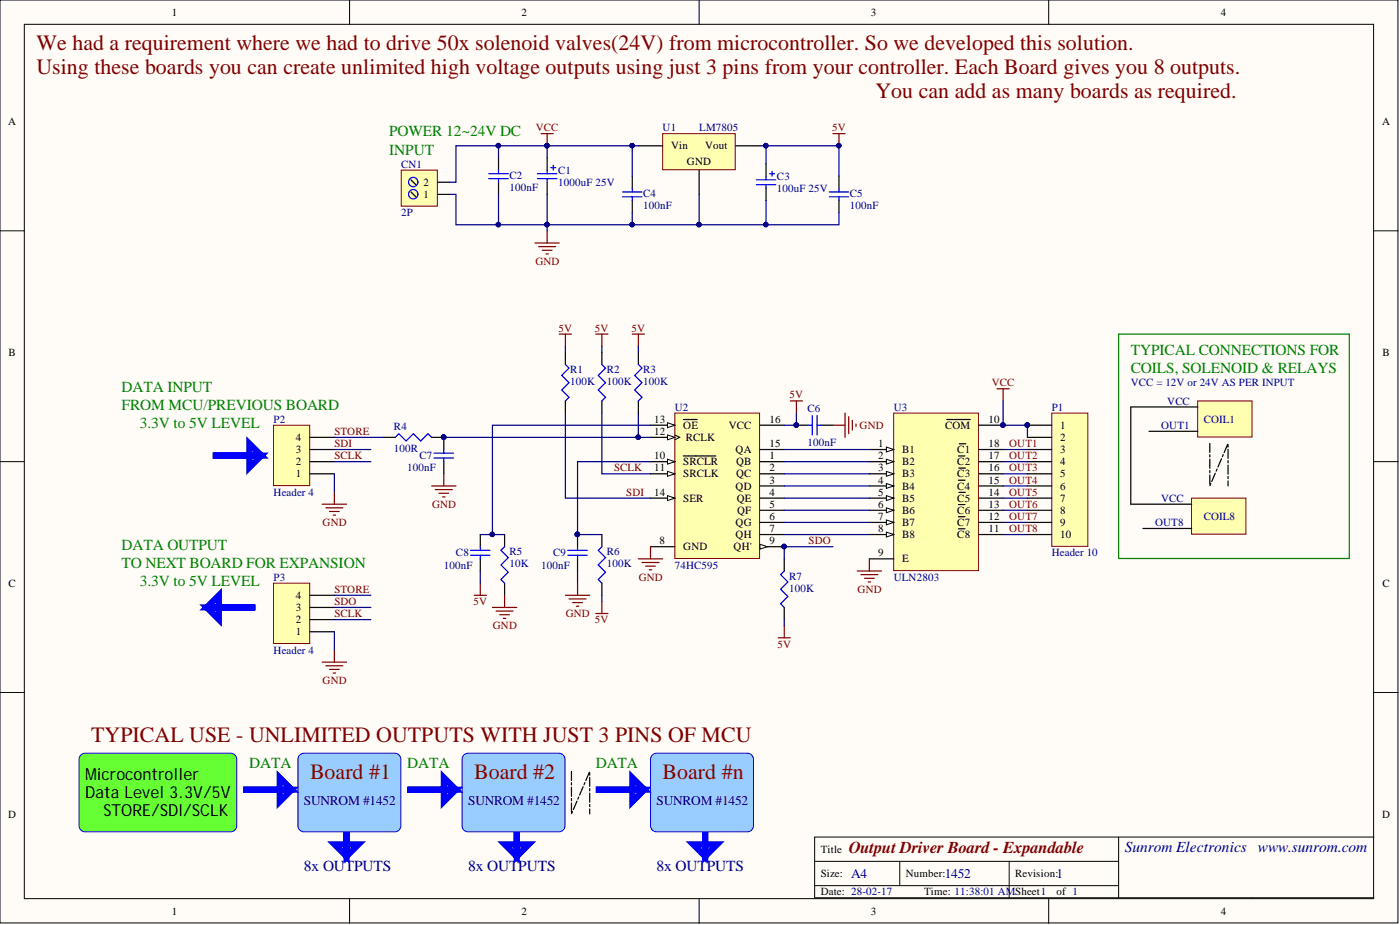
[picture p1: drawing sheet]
<svg xmlns="http://www.w3.org/2000/svg" width="292mm" height="193mm" viewBox="0 0 292 193" stroke-linecap="round" stroke-linejoin="round" font-family="sans-serif">
<defs><g id="words">
<g font-size="4.6" fill="#800000">
<text x="7.6" y="10.4">We had a requirement where we had to drive 50x solenoid valves(24V) from microcontroller. So we developed this solution.</text>
<text x="7.6" y="15.5">Using these boards you can create unlimited high voltage outputs using just 3 pins from your controller. Each Board gives you 8 outputs.</text>
<text x="182.7" y="20.5">You can add as many boards as required.</text>
<text x="19" y="154.9">TYPICAL USE - UNLIMITED OUTPUTS WITH JUST 3 PINS OF MCU</text>
<text x="64.7" y="162.5">Board #1</text>
<text x="98.9" y="162.5">Board #2</text>
<text x="138.3" y="162.5">Board #n</text>
</g>
<g font-size="3.5">
<text x="17.8" y="162.7">Microcontroller</text>
<text x="17.8" y="166.5">Data Level 3.3V/5V</text>
<text x="21.6" y="170.3">STORE/SDI/SCLK</text>
</g>
<text font-size="3.5" fill="#800000" x="177.1" y="177.9">Output Driver Board - Expandable</text>
<g font-size="3.2" fill="#008000">
<text x="81.2" y="28.5">POWER 12~24V DC</text>
<text x="81.2" y="32.3">INPUT</text>
<text x="235.9" y="74.1">TYPICAL CONNECTIONS FOR</text>
<text x="235.9" y="77.9">COILS, SOLENOID &amp; RELAYS</text>
<text x="25.4" y="81.7">DATA INPUT</text>
<text x="25.4" y="85.5">FROM MCU/PREVIOUS BOARD</text>
<text x="29.2" y="89.3">3.3V to 5V LEVEL</text>
<text x="25.4" y="114.6">DATA OUTPUT</text>
<text x="25.4" y="118.4">TO NEXT BOARD FOR EXPANSION</text>
<text x="29.2" y="122.2">3.3V to 5V LEVEL</text>
<text x="52" y="160.3">DATA</text>
<text x="85" y="160.3">DATA</text>
<text x="124.3" y="160.3">DATA</text>
</g>
<g font-size="3.2" fill="#000080">
<text x="234.7" y="177.7">Sunrom Electronics</text>
<text x="262.5" y="177.7">www.sunrom.com</text>
<text x="63.4" y="181.8">8x OUTPUTS</text>
<text x="97.7" y="181.8">8x OUTPUTS</text>
<text x="137" y="181.8">8x OUTPUTS</text>
</g>
<g font-size="2.8" fill="#000080">
<text x="63.4" y="167.9">SUNROM #1452</text>
<text x="97.7" y="167.9">SUNROM #1452</text>
<text x="137" y="167.9">SUNROM #1452</text>
<text x="177.6" y="183.2">A4</text>
<text x="197.1" y="183.2">1452</text>
<text x="220.5" y="183.2">1</text>
</g>
<g font-size="2.3">
<text x="35.9" y="3.3">1</text>
<text x="108.8" y="3.3">2</text>
<text x="181.7" y="3.3">3</text>
<text x="254.7" y="3.3">4</text>
<text x="1.7" y="26.1">A</text>
<text x="288.4" y="26.1">A</text>
<text x="140" y="31.2">Vin</text>
<text x="143.3" y="34.5">GND</text>
<text x="147.1" y="31.2">Vout</text>
<text x="88.4" y="41.3">1</text>
<text x="88.4" y="38.8">2</text>
<text x="1.8" y="74.3">B</text>
<text x="288.4" y="74.3">B</text>
<text x="136.5" y="88.2">13</text>
<text x="142.6" y="89.5">OE</text>
<text x="152" y="89.5">VCC</text>
<text x="160.6" y="88.2">16</text>
<text x="197.2" y="89.5">COM</text>
<text x="206.2" y="88.2">10</text>
<text x="221.2" y="89.5">1</text>
<text x="61.7" y="94.5">3</text>
<text x="61.7" y="92">4</text>
<text x="136.5" y="90.7">12</text>
<text x="136.5" y="95.8">10</text>
<text x="143.1" y="92">RCLK</text>
<text x="153.5" y="94.5">QA</text>
<text x="160.6" y="93.3">15</text>
<text x="160.6" y="95.8">1</text>
<text x="183.2" y="93.3">1</text>
<text x="183.2" y="95.8">2</text>
<text x="188.2" y="94.5">B1</text>
<text x="199.7" y="94.5">C1</text>
<text x="206.2" y="93.3">18</text>
<text x="206.2" y="95.8">17</text>
<text x="221.2" y="92">2</text>
<text x="221.2" y="94.5">3</text>
<text x="61.7" y="99.6">1</text>
<text x="61.7" y="97.1">2</text>
<text x="136.5" y="98.3">11</text>
<text x="142.6" y="97.1">SRCLR</text>
<text x="142.6" y="99.6">SRCLK</text>
<text x="153.6" y="97.1">QB</text>
<text x="153.6" y="99.6">QC</text>
<text x="160.6" y="98.3">2</text>
<text x="160.6" y="100.9">3</text>
<text x="183.2" y="98.3">3</text>
<text x="183.2" y="100.9">4</text>
<text x="188.2" y="97.1">B2</text>
<text x="188.2" y="99.6">B3</text>
<text x="199.7" y="99.6">C3</text>
<text x="199.7" y="97.1">C2</text>
<text x="206.2" y="98.3">16</text>
<text x="206.2" y="100.9">15</text>
<text x="221.2" y="97.1">4</text>
<text x="221.2" y="99.6">5</text>
<text x="136.5" y="103.4">14</text>
<text x="142.6" y="104.7">SER</text>
<text x="153.5" y="102.1">QD</text>
<text x="153.7" y="104.7">QE</text>
<text x="153.8" y="107.2">QF</text>
<text x="160.6" y="103.4">4</text>
<text x="160.6" y="105.9">5</text>
<text x="183.2" y="103.4">5</text>
<text x="183.2" y="105.9">6</text>
<text x="188.2" y="102.1">B4</text>
<text x="188.2" y="104.7">B5</text>
<text x="188.2" y="107.2">B6</text>
<text x="199.7" y="102.1">C4</text>
<text x="199.7" y="104.7">C5</text>
<text x="199.7" y="107.2">C6</text>
<text x="206.2" y="103.4">14</text>
<text x="206.2" y="105.9">13</text>
<text x="221.2" y="102.1">6</text>
<text x="221.2" y="104.7">7</text>
<text x="221.2" y="107.2">8</text>
<text x="137.6" y="113.5">8</text>
<text x="153.5" y="109.7">QG</text>
<text x="153.5" y="112.3">QH</text>
<text x="160.6" y="108.5">6</text>
<text x="160.6" y="111">7</text>
<text x="160.6" y="113.5">9</text>
<text x="183.2" y="108.5">7</text>
<text x="183.2" y="111">8</text>
<text x="188.2" y="109.7">B7</text>
<text x="188.2" y="112.3">B8</text>
<text x="199.7" y="109.7">C7</text>
<text x="199.7" y="112.3">C8</text>
<text x="206.2" y="108.5">12</text>
<text x="206.2" y="111">11</text>
<text x="221.2" y="109.7">9</text>
<text x="221.2" y="112.3">10</text>
<text x="142.6" y="114.8">GND</text>
<text x="153.1" y="114.8">QH'</text>
<text x="183.2" y="116.1">9</text>
<text x="188.2" y="117.3">E</text>
<text x="1.8" y="122.4">C</text>
<text x="61.7" y="124.9">4</text>
<text x="288.4" y="122.4">C</text>
<text x="61.7" y="130">2</text>
<text x="61.7" y="127.5">3</text>
<text x="61.7" y="132.6">1</text>
<text x="1.7" y="170.6">D</text>
<text x="288.4" y="170.6">D</text>
<text x="171.2" y="177.9">Title</text>
<text x="171.2" y="183">Size:</text>
<text x="189" y="183">Number:</text>
<text x="211.8" y="183">Revision:</text>
<text x="35.9" y="190.8">1</text>
<text x="108.8" y="190.8">2</text>
<text x="171.2" y="186.8">Date: 28-02-17</text>
<text x="181.7" y="190.8">3</text>
<text x="192.8" y="186.8">Time: 11:38:01 AMSheet1</text>
<text x="220.5" y="186.8">of 1</text>
<text x="254.7" y="190.8">4</text>
</g>
<g font-size="2.3" fill="#800000">
<text x="111.8" y="27.4">VCC</text>
<text x="173.6" y="27.4">5V</text>
<text x="111.7" y="55.3">GND</text>
<text x="116.5" y="69.2">5V</text>
<text x="124.1" y="69.2">5V</text>
<text x="131.7" y="69.2">5V</text>
<text x="164.7" y="83.1">5V</text>
<text x="206.9" y="80.6">VCC</text>
<text x="179.4" y="89.5">GND</text>
<text x="69.8" y="90.7">STORE</text>
<text x="69.8" y="93.3">SDI</text>
<text x="69.8" y="95.8">SCLK</text>
<text x="210.6" y="93.3">OUT1</text>
<text x="210.6" y="95.8">OUT2</text>
<text x="128.1" y="98.3">SCLK</text>
<text x="210.6" y="98.3">OUT3</text>
<text x="210.6" y="100.9">OUT4</text>
<text x="90.1" y="105.9">GND</text>
<text x="130.6" y="103.4">SDI</text>
<text x="210.6" y="103.4">OUT5</text>
<text x="210.6" y="105.9">OUT6</text>
<text x="67.3" y="109.7">GND</text>
<text x="168.7" y="113.5">SDO</text>
<text x="210.6" y="108.5">OUT7</text>
<text x="210.6" y="111">OUT8</text>
<text x="69.8" y="123.7">STORE</text>
<text x="133.3" y="121.1">GND</text>
<text x="178.9" y="123.7">GND</text>
<text x="69.8" y="126.2">SDO</text>
<text x="69.8" y="128.8">SCLK</text>
<text x="98.8" y="126.2">5V</text>
<text x="102.8" y="131.3">GND</text>
<text x="118" y="128.8">GND</text>
<text x="124.1" y="130">5V</text>
<text x="162.2" y="135.1">5V</text>
<text x="67.3" y="142.7">GND</text>
</g>
<g font-size="2.3" fill="#000080">
<text x="138.3" y="27.4">U1</text>
<text x="145.9" y="27.4">LM7805</text>
<text x="83.7" y="35">CN1</text>
<text x="106.3" y="37.3">C2</text>
<text x="106.3" y="39.8">100nF</text>
<text x="116.4" y="36.2">C1</text>
<text x="116.4" y="38.8">1000uF 25V</text>
<text x="134.2" y="41.1">C4</text>
<text x="162.1" y="37.5">C3</text>
<text x="162.1" y="40">100uF 25V</text>
<text x="177.3" y="41.1">C5</text>
<text x="83.7" y="45.1">2P</text>
<text x="134.2" y="43.6">100nF</text>
<text x="177.3" y="43.6">100nF</text>
<text x="119" y="77.8">R1</text>
<text x="126.6" y="77.8">R2</text>
<text x="134.2" y="77.8">R3</text>
<text x="119" y="80.3">100K</text>
<text x="126.6" y="80.3">100K</text>
<text x="134.2" y="80.3">100K</text>
<text x="235.9" y="80.6">VCC = 12V or 24V AS PER INPUT</text>
<text x="57.1" y="88.2">P2</text>
<text x="82.2" y="89.7">R4</text>
<text x="140.8" y="85.7">U2</text>
<text x="168.4" y="85.9">C6</text>
<text x="186.5" y="85.7">U3</text>
<text x="219.4" y="85.7">P1</text>
<text x="242.3" y="89.5">OUT1</text>
<text x="243.5" y="84.4">VCC</text>
<text x="251.2" y="88.2">COIL1</text>
<text x="82.2" y="94.3">100R</text>
<text x="87.5" y="95.8">C7</text>
<text x="168.4" y="93">100nF</text>
<text x="85" y="98.3">100nF</text>
<text x="57.1" y="103.4">Header 4</text>
<text x="242.3" y="104.7">VCC</text>
<text x="241" y="109.7">OUT8</text>
<text x="251.2" y="108.5">COIL8</text>
<text x="92.6" y="118.6">100nF</text>
<text x="95.1" y="116.1">C8</text>
<text x="106.3" y="115.8">R5</text>
<text x="106.3" y="118.4">10K</text>
<text x="112.9" y="118.6">100nF</text>
<text x="115.4" y="116.1">C9</text>
<text x="126.6" y="115.8">R6</text>
<text x="126.6" y="118.4">100K</text>
<text x="140.8" y="118.6">74HC595</text>
<text x="219.4" y="116.1">Header 10</text>
<text x="57.1" y="121.1">P3</text>
<text x="164.6" y="120.9">R7</text>
<text x="164.6" y="123.4">100K</text>
<text x="186.5" y="121.1">ULN2803</text>
<text x="57.1" y="136.4">Header 4</text>
</g>
</g></defs>
<g fill="#fffcf8" stroke="#000" stroke-width=".21">
<path d="M0 0h291.7v192.5h-291.7z"/>
<path d="M5.1 5.1h281.5v182.4h-281.5z"/>
</g>
<g fill="none" stroke="#000" stroke-width=".21">
<path d="M72.9 0v5.1M145.9 0v5.1M218.8 0v5.1M0 48.2h5.1M286.7 48.2h5M0 96.3h5.1M286.7 96.3h5M0 144.5h5.1M286.7 144.5h5M170 179.7h63.4M187.7 179.7v5.1M210.6 179.7v7.6"/>
<path d="M233.4 174.6v12.7M286.7 174.6h-116.7v12.7h116.7M72.9 187.5v5.1M145.9 187.5v5.1M170 184.8h63.4M218.8 187.5v5.1"/>
</g>
<path d="M186.5 86.2h17.6v32.8h-17.6z" fill="#ffffb0" stroke="#800000" stroke-width=".21"/>
<path d="M181.4 93.8h5.1" fill="none" stroke="#000" stroke-width=".25"/>
<path d="M184.9 93.3l1.6 .5-1.6 .5z" fill="#fffcf8"/>
<path d="M184.9 93.3l1.6 .5-1.6 .5z" fill="none" stroke="#000" stroke-width=".21"/>
<path d="M181.4 96.3h5.1" fill="none" stroke="#000" stroke-width=".25"/>
<path d="M184.9 95.8l1.6 .5-1.6 .5z" fill="#fffcf8"/>
<path d="M184.9 95.8l1.6 .5-1.6 .5z" fill="none" stroke="#000" stroke-width=".21"/>
<path d="M181.4 98.8h5.1" fill="none" stroke="#000" stroke-width=".25"/>
<path d="M184.9 98.3l1.6 .5-1.6 .6z" fill="#fffcf8"/>
<path d="M184.9 98.3l1.6 .5-1.6 .6z" fill="none" stroke="#000" stroke-width=".21"/>
<path d="M181.4 101.4h5.1" fill="none" stroke="#000" stroke-width=".25"/>
<path d="M184.9 100.9l1.6 .5-1.6 .5z" fill="#fffcf8"/>
<path d="M184.9 100.9l1.6 .5-1.6 .5z" fill="none" stroke="#000" stroke-width=".21"/>
<path d="M181.4 103.9h5.1" fill="none" stroke="#000" stroke-width=".25"/>
<path d="M184.9 103.4l1.6 .5-1.6 .5z" fill="#fffcf8"/>
<path d="M184.9 103.4l1.6 .5-1.6 .5z" fill="none" stroke="#000" stroke-width=".21"/>
<path d="M181.4 106.4h5.1" fill="none" stroke="#000" stroke-width=".25"/>
<path d="M184.9 105.9l1.6 .5-1.6 .6z" fill="#fffcf8"/>
<path d="M184.9 105.9l1.6 .5-1.6 .6z" fill="none" stroke="#000" stroke-width=".21"/>
<path d="M181.4 109h5.1" fill="none" stroke="#000" stroke-width=".25"/>
<path d="M184.9 108.5l1.6 .5-1.6 .5z" fill="#fffcf8"/>
<path d="M184.9 108.5l1.6 .5-1.6 .5z" fill="none" stroke="#000" stroke-width=".21"/>
<g fill="none" stroke="#000" stroke-width=".25">
<path d="M197.5 87.5h1.4M199 87.5h1.5M200 95.1h1.3M200.1 97.7h1.3M200.2 92.6h1.3M200.6 87.5h1.8M204.2 93.8h5.1M204.2 98.8h5.1M204.2 96.3h5.1M204.2 88.7h5.1M181.4 116.6h5.1M181.4 111.5h5.1"/>
<path d="M200 100.2h1.3M200 105.3h1.3M200 107.8h1.3M200.1 102.7h1.3M204.2 101.4h5.1M204.2 103.9h5.1M204.2 106.4h5.1M204.2 109h5.1"/>
</g>
<circle cx="209.3" cy="88.7" r=".47" fill="#000080" stroke="#000080" stroke-width=".21"/>
<path d="M184.9 111l1.6 .5-1.6 .5z" fill="#fffcf8"/>
<path d="M184.9 111l1.6 .5-1.6 .5z" fill="none" stroke="#000" stroke-width=".21"/>
<path d="M200 110.3h1.3M204.2 111.5h5.1" fill="none" stroke="#000" stroke-width=".25"/>
<circle cx="209.3" cy="88.7" r=".47" fill="#000080" stroke="#000080" stroke-width=".21"/>
<path d="M208 81.1h2.6M209.3 81.1v2.5M178.8 119.1h5.1M179.6 119.9h3.6M181.4 116.6v2.5M180.4 120.6h2M181.1 121.4h.5" fill="none" stroke="#800000" stroke-width=".25"/>
<path d="M140.8 86.2h17.7v30.3h-17.7z" fill="#ffffb0" stroke="#800000" stroke-width=".21"/>
<path d="M135.7 88.7h5.1" fill="none" stroke="#000" stroke-width=".25"/>
<path d="M139.3 88.2l1.5 .5-1.5 .5z" fill="#fffcf8"/>
<path d="M139.3 88.2l1.5 .5-1.5 .5zM140.8 90.7l1 .5-1 .5" fill="none" stroke="#000" stroke-width=".21"/>
<path d="M135.7 91.2h5.1M142.6 87.5h1.5M144.2 87.5h1.3" fill="none" stroke="#000" stroke-width=".25"/>
<path d="M139.3 90.7l1.5 .5-1.5 .5z" fill="#fffcf8"/>
<path d="M139.3 90.7l1.5 .5-1.5 .5z" fill="none" stroke="#000" stroke-width=".21"/>
<path d="M135.7 103.9h5.1" fill="none" stroke="#000" stroke-width=".25"/>
<path d="M139.3 103.4l1.5 .5-1.5 .5z" fill="#fffcf8"/>
<path d="M139.3 103.4l1.5 .5-1.5 .5z" fill="none" stroke="#000" stroke-width=".21"/>
<path d="M135.7 96.3h5.1" fill="none" stroke="#000" stroke-width=".25"/>
<path d="M139.3 95.8l1.5 .5-1.5 .5z" fill="#fffcf8"/>
<path d="M139.3 95.8l1.5 .5-1.5 .5z" fill="none" stroke="#000" stroke-width=".21"/>
<path d="M135.7 98.8h5.1M142.6 95.1h1.1M143.7 95.1h2.8M146.6 95.1h1.2M147.9 95.1h1.4" fill="none" stroke="#000" stroke-width=".25"/>
<path d="M139.3 98.3l1.5 .5-1.5 .6z" fill="#fffcf8"/>
<path d="M139.3 98.3l1.5 .5-1.5 .6z" fill="none" stroke="#000" stroke-width=".21"/>
<path d="M158.6 93.8h5M158.6 96.3h5M158.6 98.8h5M158.6 101.4h5M158.6 103.9h5M158.6 106.4h5M158.6 109h5M158.6 111.5h5M158.6 114.1h5" fill="none" stroke="#000" stroke-width=".25"/>
<path d="M158.6 113.5l1.5 .6-1.5 .5z" fill="#fffcf8"/>
<path d="M158.6 113.5l1.5 .6-1.5 .5z" fill="none" stroke="#000" stroke-width=".21"/>
<g fill="#000080" stroke="#000080" stroke-width=".21">
<circle cx="163.6" cy="114" r=".47"/>
<circle cx="166.1" cy="88.7" r=".47"/>
<circle cx="120.5" cy="111.5" r=".47"/>
<circle cx="92.6" cy="91.2" r=".47"/>
</g>
<g fill="none" stroke="#000" stroke-width=".25">
<path d="M118 73.5v2.5M125.6 73.5v2.5M133.2 73.5v2.5M79.9 91.2h2.5M90.1 91.2h2.5v2.6M92.6 96.3v2.5M118 83.6v2.6M125.6 83.6v2.6M133.2 83.6v2.6M158.6 88.7h5M166.2 88.7h2.5M171.2 88.7h2.6"/>
<path d="M100.2 111.5v2.6M100.2 116.6v2.5M105.3 111.5v2.6M120.5 111.5v2.6M120.5 116.6v2.5M125.6 111.5v2.6M135.7 114.1h5.1M163.6 116.6v2.5M105.3 121.7v2.5M125.6 121.7v2.5M163.6 126.7v2.6"/>
</g>
<g fill="none" stroke="#800000" stroke-width=".25">
<path d="M116.7 69.7h2.5M118 69.7v2.5M124.3 69.7h2.5M125.6 69.7v2.5M131.9 69.7h2.6M133.2 69.7v2.5M92.6 98.8v2.6M164.9 83.6h2.5M166.2 83.6v2.6M173.8 88.7h2.5M176.3 86.2v5M177.1 86.9v3.6"/>
<path d="M177.8 87.7v2M178.6 88.5v.5M90.1 101.4h5M90.8 102.1h3.6M91.6 102.9h2M92.3 103.7h.5M133.2 116.6h5.1M133.9 117.3h3.6M134.7 118.1h2M135.5 118.9h.5M135.7 114.1v2.5M98.9 124.2h2.6"/>
<path d="M100.2 121.7v2.5M102.7 126.7h5.1M103.5 127.5h3.6M104.3 128.2h2M105 129h.5M105.3 124.2v2.5M118 124.2h5M118.7 124.9h3.6M119.5 125.7h2M120.2 126.5h.6M120.5 121.7v2.5M124.3 128h2.5"/>
<path d="M125.6 125.5v2.5M162.4 133.1h2.5M163.6 130.5v2.6"/>
</g>
<g fill="none" stroke="#00f" stroke-width=".25">
<path d="M118 76l.7 .8-1.5 1.5 1.5 1.5-1.5 1.6 1.5 1.5-.7 .7M125.6 76l.7 .8-1.5 1.5 1.5 1.5-1.5 1.6 1.5 1.5-.7 .7M133.2 76l.7 .8-1.5 1.5 1.5 1.5-1.5 1.6 1.5 1.5-.7 .7M82.4 91.2l.8-.7 1.5 1.5 1.6-1.5 1.5 1.5 1.5-1.5 .8 .7M90.6 94.5h4M90.6 95.6h4M92.6 93.8v.7M92.6 95.6v.7M168.7 88.7h.8M169.5 86.7v4M170.5 86.7v4M170.5 88.7h.7"/>
<path d="M98.2 114.8h4M98.2 115.8h4M100.2 114.1v.7M100.2 115.8v.8M105.3 114.1l-.8 .7 1.5 1.5-1.5 1.6 1.5 1.5-1.5 1.5 .8 .8M118.5 114.8h4M118.5 115.8h4M120.5 114.1v.7M120.5 115.8v.8M125.6 114.1l-.8 .7 1.5 1.5-1.5 1.6 1.5 1.5-1.5 1.5 .8 .8M163.6 119.1l-.7 .8 1.5 1.5-1.5 1.5 1.5 1.5-1.5 1.6 .7 .7"/>
</g>
<path d="M57.1 88.7h7.5v12.6h-7.5z" fill="#ffffb0" stroke="#800000" stroke-width=".21"/>
<path d="M64.7 98.8h5.1M64.7 96.3h5.1M64.7 93.8h5.1M64.7 91.2h5.1" fill="none" stroke="#000" stroke-width=".25"/>
<path d="M67.2 105.2h5.1M68 105.9h3.5M68.7 106.7h2.1M69.5 107.5h.5M69.8 102.6v2.6" fill="none" stroke="#800000" stroke-width=".25"/>
<path d="M57.1 121.7h7.5v12.6h-7.5z" fill="#ffffb0" stroke="#800000" stroke-width=".21"/>
<path d="M64.7 131.8h5.1M64.7 129.3h5.1M64.7 126.7h5.1M64.7 124.2h5.1" fill="none" stroke="#000" stroke-width=".25"/>
<path d="M67.2 138.1h5.1M68 138.9h3.5M68.7 139.6h2.1M69.8 135.6v2.5M69.5 140.4h.5" fill="none" stroke="#800000" stroke-width=".25"/>
<path d="M83.7 35.5h7.6v7.5h-7.6z" fill="#ffffb0" stroke="#800000" stroke-width=".21"/>
<path d="M85.7 37.5l1.1 1M91.3 38h2.6M104 33v2.5M104 38v2.6M114.2 33v2.5M114.2 38v2.6M85.7 40l1.1 1.1M91.3 40.6h2.6" fill="none" stroke="#000" stroke-width=".25"/>
<g fill="none" stroke="#00f" stroke-width=".25">
<path d="M102 36.2h4M102 37.3h4M104 35.5v.7M104 37.3v.7M112.1 36.2h4.1M112.1 37.3h4.1M114.2 35.5v.7M114.2 37.3v.7M114.9 35h1M115.4 34.5v1"/>
<circle cx="86.2" cy="38" r=".98"/>
<circle cx="86.2" cy="40.5" r=".98"/>
</g>
<path d="M112.9 27.9h2.5M114.2 27.9v2.5M111.6 50.7h5.1M112.4 51.5h3.5M113.1 52.2h2.1M113.9 53h.5M114.2 48.2v2.5" fill="none" stroke="#800000" stroke-width=".25"/>
<circle cx="114.1" cy="30.4" r=".47" fill="#000080" stroke="#000080" stroke-width=".21"/>
<path d="M138.3 27.9h15.1v7.5h-15.1z" fill="#ffffb0" stroke="#800000" stroke-width=".21"/>
<path d="M131.9 36.8v2.5M133.2 30.4h5.1M145.9 35.5v5.1M153.5 30.4h5.1M159.8 34.2v2.6M159.8 39.3v2.5M175 36.8v2.5M131.9 41.8v2.6M175 41.8v2.6" fill="none" stroke="#000" stroke-width=".25"/>
<g fill="none" stroke="#00f" stroke-width=".25">
<path d="M131.9 39.3v.7M157.8 37.5h4.1M157.8 38.5h4.1M159.8 36.8v.7M159.8 38.5v.8M160.6 36.2h1M161.1 35.7v1.1M175 39.3v.7M129.9 40h4M129.9 41.1h4M131.9 41.1v.7M173 40h4.1"/>
<path d="M173 41.1h4.1M175 41.1v.7"/>
</g>
<path d="M173.8 27.9h2.5M175 27.9v2.5" fill="none" stroke="#800000" stroke-width=".25"/>
<circle cx="175" cy="30.4" r=".47" fill="#000080" stroke="#000080" stroke-width=".21"/>
<path d="M219.4 86.2h7.6v27.8h-7.6z" fill="#ffffb0" stroke="#800000" stroke-width=".21"/>
<path d="M214.4 88.7h5M214.4 91.2h5M214.4 93.8h5M214.4 96.3h5M214.4 98.8h5M214.4 101.4h5M214.4 103.9h5M214.4 106.4h5M214.4 109h5M214.4 111.5h5" fill="none" stroke="#000" stroke-width=".25"/>
<circle cx="214.3" cy="88.7" r=".47" fill="#000080" stroke="#000080" stroke-width=".21"/>
<path d="M249.9 83.6h11.3v7.6h-11.3z" fill="#ffffb0" stroke="#800000" stroke-width=".21"/>
<path d="M235.9 84.9h14M239.7 90h10.2" fill="none" stroke="#000" stroke-width=".25"/>
<path d="M248.6 103.9h11.4v7.5h-11.4z" fill="#ffffb0" stroke="#800000" stroke-width=".21"/>
<path d="M235.9 84.9v20.3h12.7M238.5 110.2h10.1" fill="none" stroke="#000" stroke-width=".25"/>
<path d="M252.4 92.5v8.9l3.8-8.9v8.9" fill="none" stroke="#000" stroke-width=".25" stroke-dasharray="1.9 .5 .5 .5"/>
<path d="M233.4 69.7h48.1v46.8h-48.1z" fill="none" stroke="#008000" stroke-width=".25"/>
<path d="M52 92.5l2.5 2.5-2.5 2.6z" fill="#c0c0c0"/>
<path d="M44.4 95h10.1l-2.5 2.6v-5.1l2.5 2.5z" fill="none" stroke="#00f" stroke-width="1.3"/>
<path d="M43.1 126.7l2.6-2.5v5.1z" fill="#c0c0c0"/>
<path d="M43.1 126.7l2.6-2.5v5.1l-2.6-2.6h10.2z" fill="none" stroke="#00f" stroke-width="1.3"/>
<path d="M16.7 157.7l.7-.5 .4-.1h30.3a1.27 1.27 0 0 1 1.3 1.3v13.9a1.27 1.27 0 0 1-1.3 1.2h-30.3a1.27 1.27 0 0 1-1.3-1.2v-13.9z" fill="#6f3" stroke="#00f" stroke-width=".21"/>
<path d="M62.4 157.7l.6-.5 .4-.1h19a1.27 1.27 0 0 1 1.2 1.3v13.9a1.27 1.27 0 0 1-1.2 1.2h-19a1.27 1.27 0 0 1-1.2-1.2v-13.9z" fill="#9cf" stroke="#00f" stroke-width=".21"/>
<path d="M58.3 162.2l2.6 2.5-2.6 2.6z" fill="#c0c0c0"/>
<path d="M50.7 164.7h10.2l-2.6 2.6v-5.1l2.6 2.5z" fill="none" stroke="#00f" stroke-width="1.3"/>
<path d="M96.6 157.7l.7-.5 .4-.1h18.9a1.27 1.27 0 0 1 1.3 1.3v13.9a1.27 1.27 0 0 1-1.3 1.2h-18.9a1.27 1.27 0 0 1-1.3-1.2v-13.9z" fill="#9cf" stroke="#00f" stroke-width=".21"/>
<path d="M92.6 162.2l2.5 2.5-2.5 2.6z" fill="#c0c0c0"/>
<path d="M85 164.7h10.1l-2.5 2.6v-5.1l2.5 2.5z" fill="none" stroke="#00f" stroke-width="1.3"/>
<path d="M119.2 160.9v8.9l3.8-8.9v8.9" fill="none" stroke="#000" stroke-width=".25" stroke-dasharray="1.9 .5 .5 .5"/>
<path d="M136 157.7l.6-.5 .4-.1h18.9a1.27 1.27 0 0 1 1.3 1.3v13.9a1.27 1.27 0 0 1-1.3 1.2h-18.9a1.27 1.27 0 0 1-1.3-1.2v-13.9z" fill="#9cf" stroke="#00f" stroke-width=".21"/>
<path d="M131.9 162.2l2.6 2.5-2.6 2.6z" fill="#c0c0c0"/>
<path d="M124.3 164.7h10.2l-2.6 2.6v-5.1l2.6 2.5z" fill="none" stroke="#00f" stroke-width="1.3"/>
<path d="M69.8 176.1h5l-2.5 2.6z" fill="#c0c0c0"/>
<path d="M69.8 176.1h5l-2.5 2.6v-5.1v5.1z" fill="none" stroke="#00f" stroke-width="1.3"/>
<path d="M105.3 176.1h5.1l-2.6 2.6z" fill="#c0c0c0"/>
<path d="M105.3 176.1h5.1l-2.6 2.6v-5.1v5.1z" fill="none" stroke="#00f" stroke-width="1.3"/>
<path d="M144.6 176.1h5.1l-2.6 2.6z" fill="#c0c0c0"/>
<path d="M144.6 176.1h5.1l-2.6 2.6v-5.1v5.1z" fill="none" stroke="#00f" stroke-width="1.3"/>
<g fill="none" stroke="#000080" stroke-width=".25">
<path d="M104 30.4h10.2v2.6M104 33v-2.6h-8.9v7.6h-1.2M114.2 30.4h19M131.9 30.4v6.4M158.6 30.4h1.2M159.8 34.2v-3.8h15.2v6.4M93.9 40.6h1.2v6.3h19.1v-6.3M104 40.6v6.3M131.9 44.4v2.5h14M131.9 46.9h-17.7v1.3M145.9 40.6v6.3h29.1v-2.5M159.8 41.8v5.1"/>
<path d="M118 72.2v1.3M125.6 72.2v1.3M133.2 72.2v1.3M69.8 93.8h7.6M69.8 96.3h7.6M69.8 91.2h10.1M69.8 98.8v3.8M92.6 91.2h40.6M118 86.2v17.7h17.7M125.6 86.2v12.6h10.1M133.2 86.2v5h2.5M135.7 88.7h-33v22.8"/>
<path d="M135.7 96.3h-15.2v15.2h5.1M163.6 93.8h17.8M163.6 96.3h17.8M163.6 98.8h17.8M166.2 86.2v2.5h-2.6M209.3 83.6v5.1h5.1v2.5M209.3 93.8h5.1M209.3 96.3h5.1M209.3 98.8h5.1M100.2 111.5h5.1M100.2 119.1v2.6M120.5 119.1v2.6"/>
<path d="M163.6 101.4h17.8M163.6 103.9h17.8M163.6 106.4h17.8M163.6 109h17.8M163.6 111.5h17.8M173.8 114.1h-10.2v2.5M209.3 101.4h5.1M209.3 103.9h5.1M209.3 106.4h5.1M209.3 109h5.1M209.3 111.5h5.1M69.8 131.8v3.8"/>
<path d="M69.8 124.2h7.6M69.8 126.7h7.6M69.8 129.3h7.6M125.6 124.2v1.3M163.6 129.3v1.2"/>
</g>
<g fill="#000080" stroke="#000080" stroke-width=".21">
<circle cx="166.1" cy="88.7" r=".47"/>
<circle cx="120.5" cy="111.5" r=".47"/>
<circle cx="102.7" cy="111.5" r=".47"/>
<circle cx="163.6" cy="114" r=".47"/>
<circle cx="133.1" cy="91.2" r=".47"/>
<circle cx="92.6" cy="91.2" r=".47"/>
<circle cx="114.1" cy="30.4" r=".47"/>
<circle cx="104" cy="30.4" r=".47"/>
<circle cx="114.1" cy="46.9" r=".47"/>
<circle cx="131.9" cy="46.9" r=".47"/>
<circle cx="159.8" cy="30.4" r=".47"/>
<circle cx="175" cy="30.4" r=".47"/>
<circle cx="145.8" cy="46.9" r=".47"/>
<circle cx="159.8" cy="46.9" r=".47"/>
<circle cx="131.9" cy="30.4" r=".47"/>
<circle cx="104" cy="46.9" r=".47"/>
<circle cx="209.3" cy="88.7" r=".47"/>
<circle cx="214.3" cy="88.7" r=".47"/>
</g>
<use href="#words"/>
</svg>
